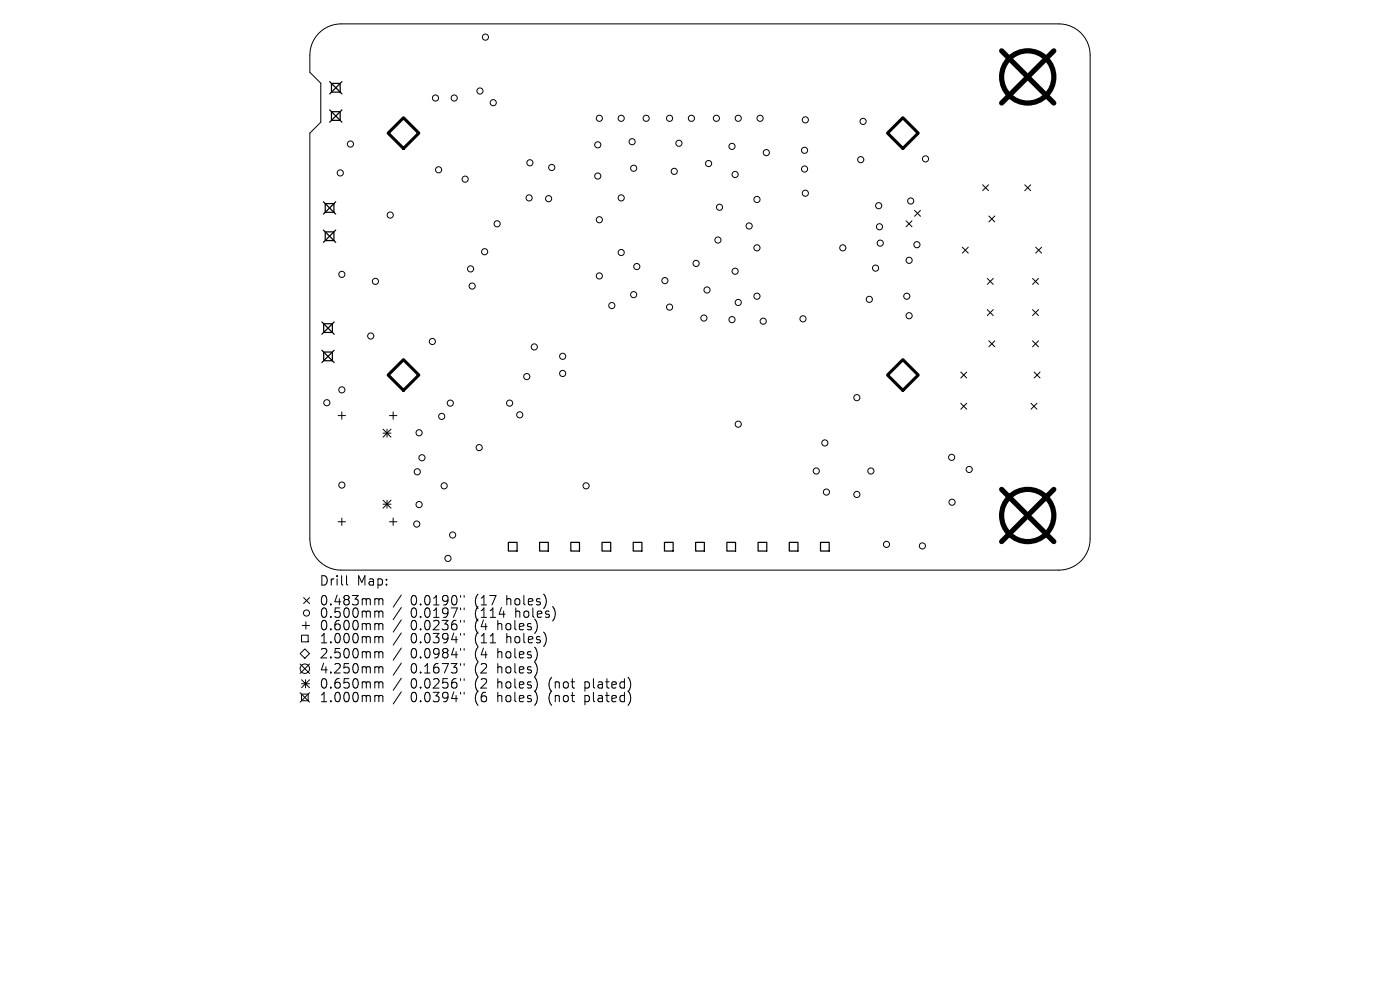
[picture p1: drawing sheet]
<svg xmlns="http://www.w3.org/2000/svg" width="297mm" height="210mm" viewBox="0 0 297 210" stroke-linecap="round" stroke-linejoin="round" font-family="sans-serif">
<defs><g id="words">
<g font-size="2.8">
<text x="67.7" y="124.5">Drill</text>
<text x="75.7" y="124.5">Map:</text>
<text x="67.7" y="128.7">0.483mm</text>
<text x="67.7" y="131.3">0.500mm</text>
<text x="87.1" y="128.7">0.0190&quot;</text>
<text x="87.1" y="131.3">0.0197&quot;</text>
<text x="100.8" y="128.7">(17</text>
<text x="100.8" y="131.3">(114</text>
<text x="107.7" y="128.7">holes)</text>
<text x="109.6" y="131.3">holes)</text>
<text x="67.7" y="134">0.600mm</text>
<text x="67.7" y="136.7">1.000mm</text>
<text x="87.1" y="134">0.0236&quot;</text>
<text x="87.1" y="136.7">0.0394&quot;</text>
<text x="100.8" y="134">(4</text>
<text x="100.8" y="136.7">(11</text>
<text x="105.8" y="134">holes)</text>
<text x="107.7" y="136.7">holes)</text>
<text x="67.7" y="139.9">2.500mm</text>
<text x="67.7" y="143.1">4.250mm</text>
<text x="87.1" y="139.9">0.0984&quot;</text>
<text x="87.1" y="143.1">0.1673&quot;</text>
<text x="100.8" y="139.9">(4</text>
<text x="100.8" y="143.1">(2</text>
<text x="105.8" y="139.9">holes)</text>
<text x="105.8" y="143.1">holes)</text>
<text x="67.7" y="146.3">0.650mm</text>
<text x="67.7" y="149.2">1.000mm</text>
<text x="87.1" y="146.3">0.0256&quot;</text>
<text x="87.1" y="149.2">0.0394&quot;</text>
<text x="100.8" y="146.3">(2</text>
<text x="100.8" y="149.2">(6</text>
<text x="105.8" y="146.3">holes)</text>
<text x="105.8" y="149.2">holes)</text>
<text x="116.9" y="146.3">(not</text>
<text x="116.9" y="149.2">(not</text>
<text x="124.7" y="146.3">plated)</text>
<text x="124.7" y="149.2">plated)</text>
</g>
</g></defs>
<g fill="none" stroke="#000" stroke-width=".21">
<path d="M67.5 7.2a6.6 6.6 0 0 1 4.9-2.1h152.2a6.6 6.6 0 0 1 6.7 6.6v102.6a6.6 6.6 0 0 1-6.7 6.6h-152.2a6.6 6.6 0 0 1-6.7-6.6v-86.1l2.4-2.3v-8.3l-2.4-2.3a12.8 12.8 0 0 1 .5-6.1zM208.5 39.2l1.2 1.3M209.7 39.2l-1.2 1.3M217.4 39.2l1.3 1.3M218.7 39.2l-1.3 1.3M192.2 46.8l1.3 1.3M193.5 46.8l-1.3 1.3M194 44.6l1.3 1.3M195.3 44.6l-1.3 1.3M204.2 52.4l1.2 1.3M205.4 52.4l-1.2 1.3M209.5 59.1l1.2 1.2"/>
<path d="M209.8 45.8l1.2 1.3M210.7 59.1l-1.2 1.2M211 45.8l-1.2 1.3M219.1 59.1l1.2 1.2M219.7 52.4l1.3 1.3M220.3 59.1l-1.2 1.2M221 52.4l-1.3 1.3M203.8 78.9l1.3 1.3M205.1 78.9l-1.3 1.3M209.5 65.7l1.2 1.2M209.8 72.3l1.2 1.3M210.7 65.7l-1.2 1.2"/>
<path d="M211 72.3l-1.2 1.3M219.1 65.7l1.2 1.2M219.1 72.3l1.2 1.3M219.4 78.9l1.2 1.3M220.3 65.7l-1.2 1.2M220.3 72.3l-1.2 1.3M220.6 78.9l-1.2 1.3M71.7 88.2h1.6M72.5 87.4v1.5M81.3 91l1.7 1.7M81.3 91.9h1.7M82.1 91v1.7"/>
<path d="M82.6 88.2h1.6M83 91l-1.7 1.7M83.4 87.4v1.5M203.8 85.5l1.3 1.3M205.1 85.5l-1.3 1.3M218.7 85.5l1.3 1.3M220 85.5l-1.3 1.3M71.7 110.7h1.6M72.5 109.9v1.6M81.3 106.1l1.7 1.7M81.3 107h1.7M82.1 106.1v1.7"/>
<path d="M82.6 110.7h1.6M83 106.1l-1.7 1.7M83.4 109.9v1.6M64 134.7h1.4v1.5h-1.4zM64.1 132.7h1.6M64.4 126.8l1.3 1.2M64.7 137.6l1 1-1 1-1-1zM64.9 131.9v1.6M65.7 126.8l-1.3 1.2M73.5 122.1v1.7l.3 .3M79.8 127l.5 .1 .1 .2M79.8 129.6l.5 .1 .1 .2"/>
<path d="M79.8 132.3h.3l.3 .3M79.8 135l.5 .1 .1 .2M79.8 138.2l.5 .1 .1 .2M80.4 127.3l.3-.3 .4 .1 .1 1.2M80.4 127.3v1M80.4 129.9v1.1M80.4 132.6v1M80.4 135.3v1.1M80.4 138.5v1.1M80.4 129.9l.3-.3 .4 .1 .1 1.3M80.4 132.6l.3-.3 .4 .1 .1 1.2M80.4 135.3l.3-.3 .4 .1 .1 1.3"/>
<path d="M80.4 138.5l.3-.3 .4 .1 .1 1.3M85.1 126.2l-1.7 2.6M85.1 128.9l-1.7 2.5M85.1 131.5l-1.7 2.6M85.1 134.3l-1.7 2.5M85.1 137.5l-1.7 2.5M97.7 126.3v.4M97.7 129v.3M97.7 131.6v.4M97.7 134.4v.3M97.7 137.6v.3M98.5 126.3v.4"/>
<path d="M98.5 129v.3M98.5 131.6v.4M98.5 134.4v.3M98.5 137.6v.3M63.7 140.8l2 2M63.7 146.9l2 2M64 147.2h1.4v1.4h-1.4zM64 144.2l1.7 1.7M64 145h1.7M64.8 144.2v1.7M65.7 140.8l-2 2M65.7 144.2l-1.7 1.7"/>
<path d="M65.7 146.9l-2 2M79.8 141.4l.5 .1 .1 .2M79.8 144.6l.5 .1 .1 .2M79.8 147.5h.3l.3 .3M80.4 141.7v1.1M80.4 144.9v1.1M80.4 147.8v1.1M80.4 141.7l.3-.3 .4 .1 .1 1.3M80.4 144.9l.3-.3 .4 .1 .1 1.3M80.4 147.8l.3-.3 .4 .1 .1 1.3M85.1 140.7l-1.7 2.5M85.1 143.9l-1.7 2.5"/>
<path d="M85.1 146.8l-1.7 2.5M97.7 140.8v.3M97.7 144v.3M97.7 146.9v.3M98.5 140.8v.3M98.5 144v.3M98.5 146.9v.3"/>
<circle cx="101.8" cy="19.3" r=".65"/>
<circle cx="103" cy="7.9" r=".65"/>
<circle cx="72.2" cy="36.7" r=".65"/>
<circle cx="74.3" cy="30.6" r=".65"/>
<circle cx="92.4" cy="20.8" r=".65"/>
<circle cx="93" cy="36" r=".65"/>
<circle cx="96.4" cy="20.8" r=".65"/>
<circle cx="98.7" cy="38" r=".65"/>
<circle cx="104.6" cy="21.8" r=".65"/>
<circle cx="112.4" cy="34.5" r=".65"/>
<circle cx="117" cy="35.5" r=".65"/>
<circle cx="126.8" cy="30.7" r=".65"/>
<circle cx="126.8" cy="37.3" r=".65"/>
<circle cx="127.1" cy="25.1" r=".65"/>
<circle cx="131.8" cy="25.1" r=".65"/>
<circle cx="134.1" cy="30.1" r=".65"/>
<circle cx="134.4" cy="35.7" r=".65"/>
<circle cx="137.1" cy="25.1" r=".65"/>
<circle cx="142" cy="25.1" r=".65"/>
<circle cx="143" cy="36.4" r=".65"/>
<circle cx="144" cy="30.4" r=".65"/>
<circle cx="146.7" cy="25.1" r=".65"/>
<circle cx="150.3" cy="34.7" r=".65"/>
<circle cx="152" cy="25.1" r=".65"/>
<circle cx="155.3" cy="31.1" r=".65"/>
<circle cx="156" cy="37" r=".65"/>
<circle cx="156.6" cy="25.1" r=".65"/>
<circle cx="161.2" cy="25.1" r=".65"/>
<circle cx="162.6" cy="32.4" r=".65"/>
<circle cx="170.7" cy="31.9" r=".65"/>
<circle cx="170.7" cy="35.9" r=".65"/>
<circle cx="170.8" cy="25.4" r=".65"/>
<circle cx="182.6" cy="33.9" r=".65"/>
<circle cx="183.1" cy="25.8" r=".65"/>
<circle cx="196.3" cy="33.7" r=".65"/>
<circle cx="72.5" cy="58.2" r=".65"/>
<circle cx="79.6" cy="59.7" r=".65"/>
<circle cx="82.8" cy="45.6" r=".65"/>
<circle cx="99.8" cy="57" r=".65"/>
<circle cx="102.8" cy="53.4" r=".65"/>
<circle cx="105.5" cy="47.5" r=".65"/>
<circle cx="112.2" cy="42" r=".65"/>
<circle cx="116.4" cy="42.1" r=".65"/>
<circle cx="127.1" cy="58.5" r=".65"/>
<circle cx="127.1" cy="46.6" r=".65"/>
<circle cx="131.8" cy="53.6" r=".65"/>
<circle cx="131.8" cy="42" r=".65"/>
<circle cx="135.1" cy="56.5" r=".65"/>
<circle cx="141.1" cy="59.5" r=".65"/>
<circle cx="147.7" cy="55.9" r=".65"/>
<circle cx="152.3" cy="50.9" r=".65"/>
<circle cx="152.6" cy="44" r=".65"/>
<circle cx="156" cy="57.5" r=".65"/>
<circle cx="158.9" cy="47.9" r=".65"/>
<circle cx="160.6" cy="52.6" r=".65"/>
<circle cx="160.6" cy="42.3" r=".65"/>
<circle cx="170.8" cy="41" r=".65"/>
<circle cx="178.8" cy="52.6" r=".65"/>
<circle cx="185.7" cy="56.9" r=".65"/>
<circle cx="186.4" cy="43.6" r=".65"/>
<circle cx="186.6" cy="48.1" r=".65"/>
<circle cx="186.7" cy="51.6" r=".65"/>
<circle cx="192.9" cy="55.2" r=".65"/>
<circle cx="193.2" cy="42.6" r=".65"/>
<circle cx="194.5" cy="51.9" r=".65"/>
<circle cx="78.6" cy="71.3" r=".65"/>
<circle cx="91.7" cy="72.4" r=".65"/>
<circle cx="100.2" cy="60.7" r=".65"/>
<circle cx="111.8" cy="79.9" r=".65"/>
<circle cx="113.4" cy="73.6" r=".65"/>
<circle cx="119.4" cy="79.2" r=".65"/>
<circle cx="119.4" cy="75.6" r=".65"/>
<circle cx="129.8" cy="64.8" r=".65"/>
<circle cx="134.4" cy="62.5" r=".65"/>
<circle cx="142" cy="65.2" r=".65"/>
<circle cx="149.3" cy="67.5" r=".65"/>
<circle cx="150" cy="61.5" r=".65"/>
<circle cx="155.3" cy="67.8" r=".65"/>
<circle cx="156.6" cy="64.2" r=".65"/>
<circle cx="160.6" cy="62.8" r=".65"/>
<circle cx="161.9" cy="68.1" r=".65"/>
<circle cx="170.4" cy="67.6" r=".65"/>
<circle cx="184.4" cy="63.5" r=".65"/>
<circle cx="192.4" cy="62.8" r=".65"/>
<circle cx="192.9" cy="67" r=".65"/>
<circle cx="69.3" cy="85.4" r=".65"/>
<circle cx="72.5" cy="82.7" r=".65"/>
<circle cx="88.9" cy="91.8" r=".65"/>
<circle cx="89.5" cy="97.1" r=".65"/>
<circle cx="93.7" cy="88.3" r=".65"/>
<circle cx="95.5" cy="85.5" r=".65"/>
<circle cx="101.7" cy="95" r=".65"/>
<circle cx="108.1" cy="85.5" r=".65"/>
<circle cx="110.3" cy="88" r=".65"/>
<circle cx="156.6" cy="90" r=".65"/>
<circle cx="173.2" cy="99.9" r=".65"/>
<circle cx="175" cy="94" r=".65"/>
<circle cx="181.8" cy="84.4" r=".65"/>
<circle cx="184.8" cy="99.9" r=".65"/>
<circle cx="201.9" cy="97" r=".65"/>
<circle cx="205.6" cy="99.6" r=".65"/>
<circle cx="72.5" cy="102.9" r=".65"/>
<circle cx="88.4" cy="111.2" r=".65"/>
<circle cx="88.5" cy="100.1" r=".65"/>
<circle cx="88.9" cy="107" r=".65"/>
<circle cx="94.2" cy="103.1" r=".65"/>
<circle cx="95" cy="118.5" r=".65"/>
<circle cx="96" cy="113.5" r=".65"/>
<circle cx="124.3" cy="103.1" r=".65"/>
<circle cx="175.3" cy="104.4" r=".65"/>
<circle cx="181.8" cy="104.9" r=".65"/>
<circle cx="188.1" cy="115.5" r=".65"/>
<circle cx="195.7" cy="115.8" r=".65"/>
<circle cx="202" cy="106.5" r=".65"/>
<circle cx="65" cy="130" r=".65"/>
<circle cx="64.7" cy="141.8" r="1"/>
</g>
<g fill="none" stroke="#000" stroke-width=".26">
<path d="M69.9 17.3l2.6 2.6M70.3 17.7h1.9v1.8h-1.9zM72.5 17.3l-2.6 2.6M69.9 23.3l2.6 2.6M70.3 23.7h1.9v1.8h-1.9zM72.5 23.3l-2.6 2.6M68.6 42.8l2.6 2.6M68.6 48.8l2.6 2.6M69 43.2h1.8v1.8h-1.8zM69 49.2h1.8v1.8h-1.8zM71.2 42.8l-2.6 2.6M71.2 48.8l-2.6 2.6"/>
<path d="M68.3 68.3l2.6 2.6M68.3 74.3l2.6 2.6M68.7 68.7h1.8v1.8h-1.8zM68.7 74.7h1.8v1.8h-1.8zM70.9 68.3l-2.6 2.6M70.9 74.3l-2.6 2.6M107.9 115.1h1.8v1.8h-1.8zM114.5 115.1h1.8v1.8h-1.8zM121.1 115.1h1.8v1.8h-1.8zM127.7 115.1h1.9v1.8h-1.9zM134.3 115.1h1.9v1.8h-1.9zM141 115.1h1.8v1.8h-1.8z"/>
<path d="M147.6 115.1h1.8v1.8h-1.8zM154.2 115.1h1.8v1.8h-1.8zM160.8 115.1h1.9v1.8h-1.9zM167.4 115.1h1.9v1.8h-1.9zM174.1 115.1h1.8v1.8h-1.8z"/>
</g>
<path d="M82.3 28.2l3.3-3.2 3.3 3.2-3.3 3.3zM188.3 28.2l3.2-3.2 3.3 3.2-3.3 3.3zM85.6 76.3l3.3 3.3-3.3 3.2-3.3-3.2zM191.5 76.3l3.3 3.3-3.3 3.2-3.2-3.2z" fill="none" stroke="#000" stroke-width=".65"/>
<g fill="none" stroke="#000" stroke-width="1.1">
<path d="M212.5 10.8l11.1 11.1M223.6 10.8l-11.1 11.1M212.5 103.8l11.1 11.1M223.6 103.8l-11.1 11.1"/>
<circle cx="218" cy="16.3" r="5.5"/>
<circle cx="218" cy="109.4" r="5.5"/>
</g>
<use href="#words"/>
</svg>
